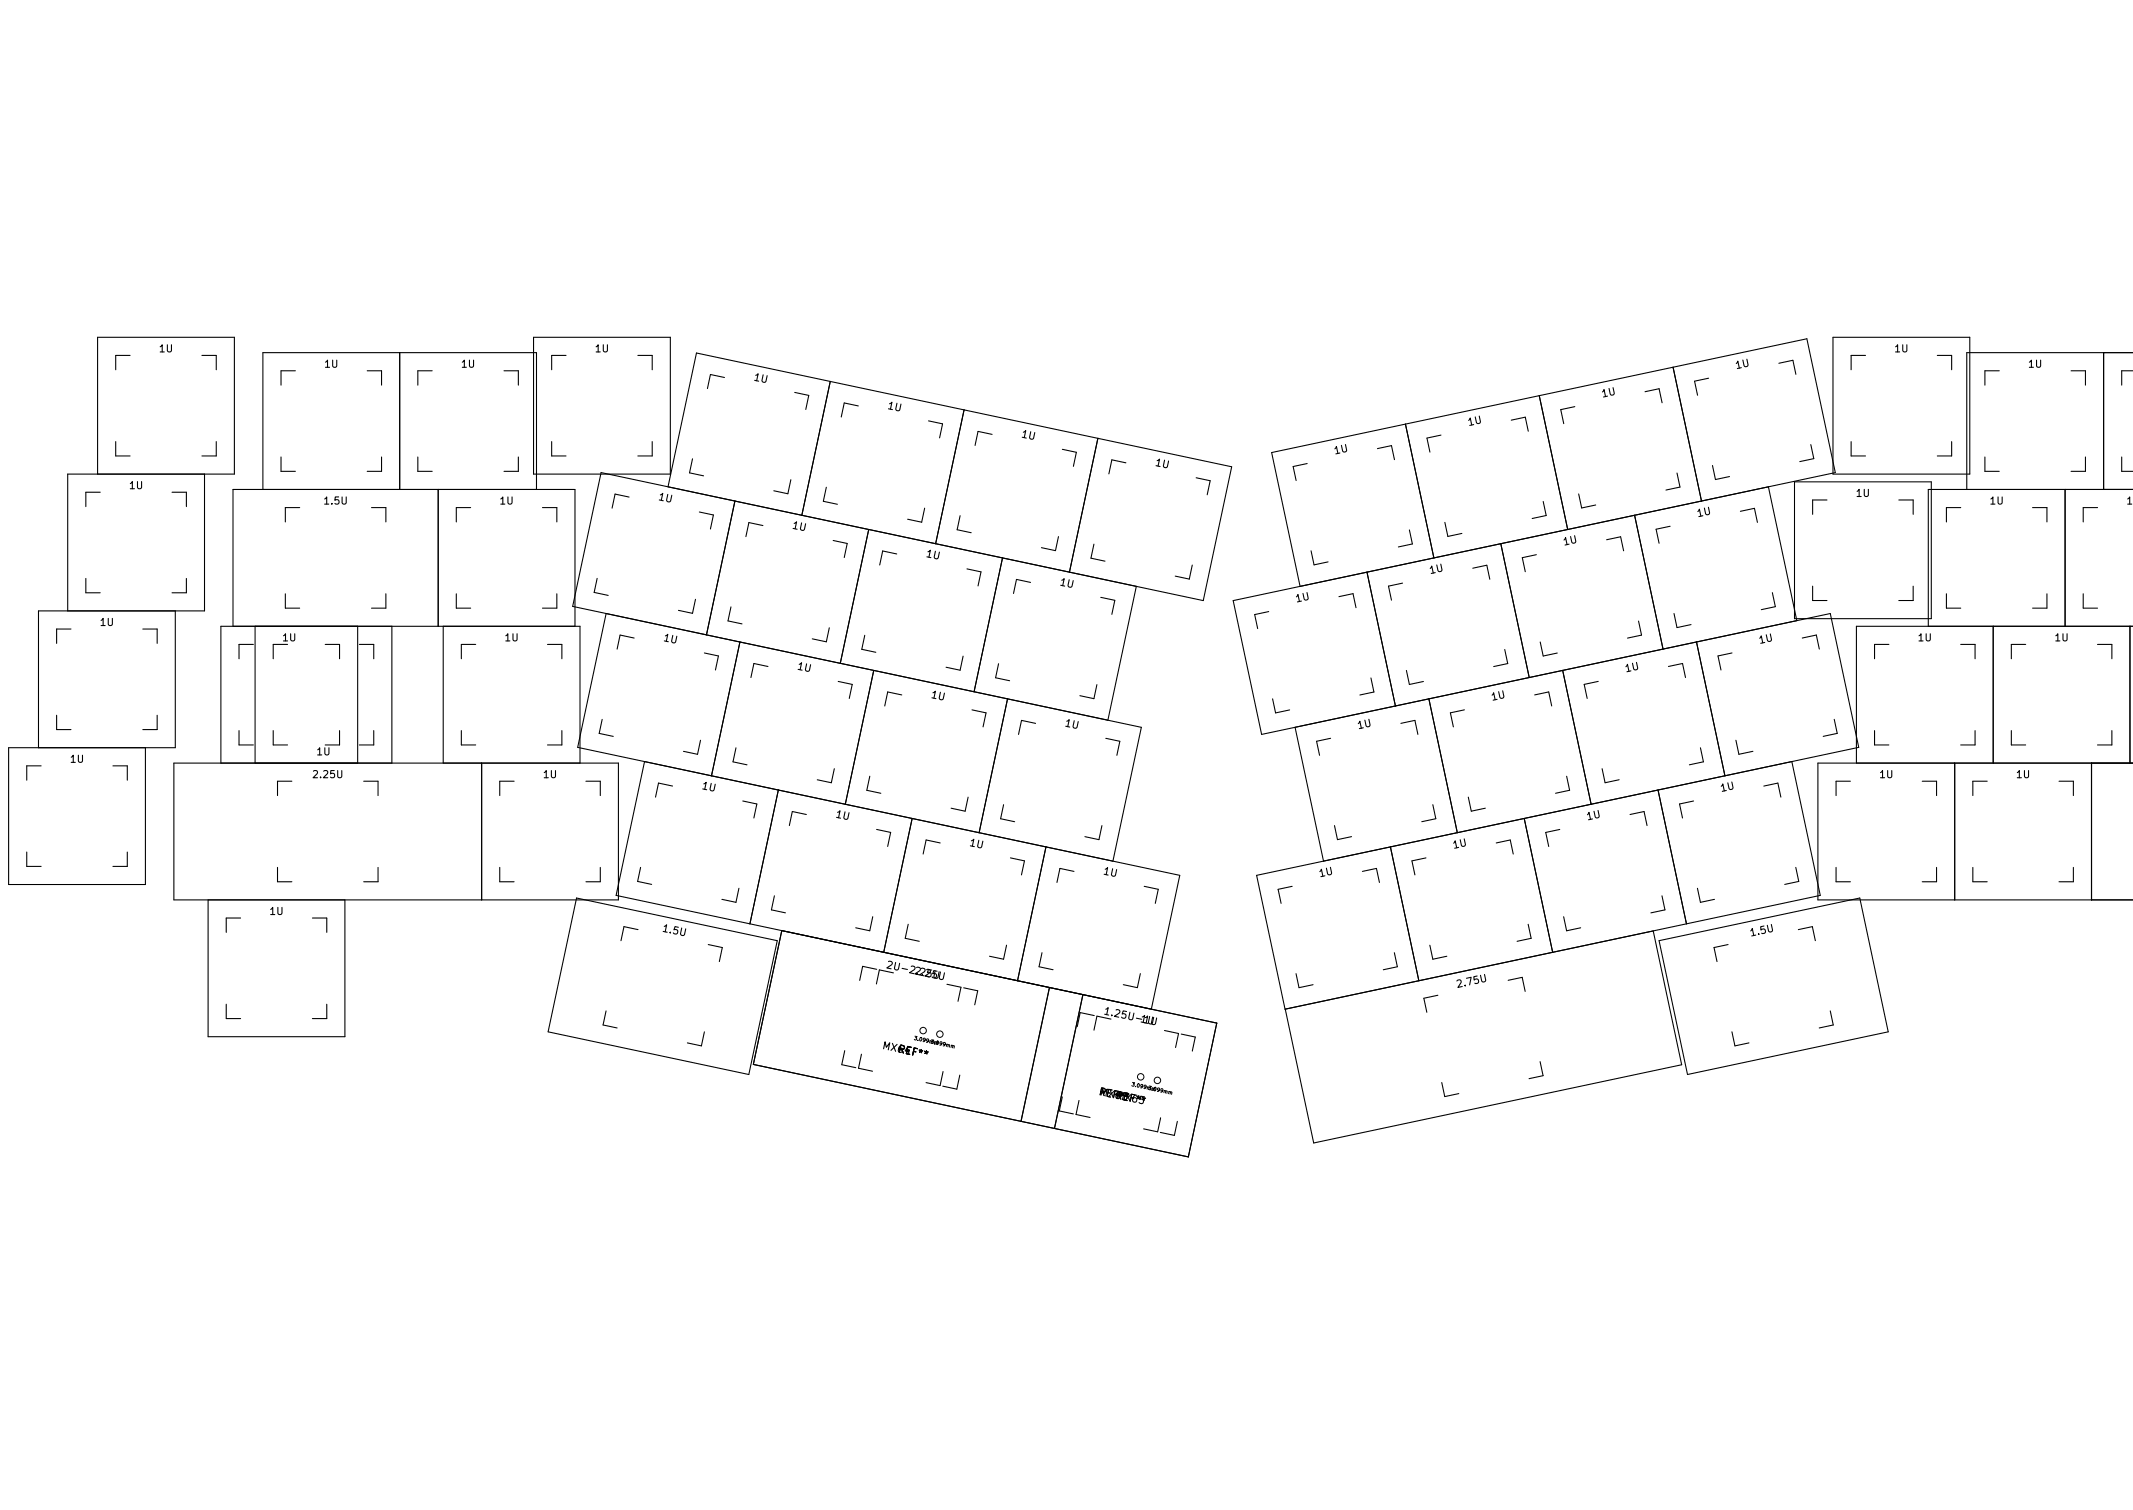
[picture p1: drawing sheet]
<svg xmlns="http://www.w3.org/2000/svg" width="297mm" height="210mm" viewBox="0 0 297 210" stroke-linecap="round" stroke-linejoin="round" font-family="sans-serif">
<defs><g id="words">
<g font-size="1.4">
<text x="22.2" y="49.1">1U</text>
<text x="45.2" y="51.2">1U</text>
<text x="64.3" y="51.2">1U</text>
<text x="82.9" y="49.1">1U</text>
<text x="105" y="53" transform="rotate(12 105 53)">1U</text>
<text x="241.9" y="51.4" transform="rotate(-12 241.9 51.4)">1U</text>
<text x="263.9" y="49.1">1U</text>
<text x="282.5" y="51.2">1U</text>
<text x="123.6" y="57" transform="rotate(12 123.6 57)">1U</text>
<text x="204.6" y="59.3" transform="rotate(-12 204.6 59.3)">1U</text>
<text x="223.2" y="55.3" transform="rotate(-12 223.2 55.3)">1U</text>
<text x="142.3" y="60.9" transform="rotate(12 142.3 60.9)">1U</text>
<text x="160.9" y="64.9" transform="rotate(12 160.9 64.9)">1U</text>
<text x="186" y="63.3" transform="rotate(-12 186 63.3)">1U</text>
<text x="18.1" y="68.1">1U</text>
<text x="45.3" y="70.2">1.5U</text>
<text x="69.7" y="70.2">1U</text>
<text x="91.7" y="69.6" transform="rotate(12 91.7 69.6)">1U</text>
<text x="236.5" y="72" transform="rotate(-12 236.5 72)">1U</text>
<text x="258.5" y="69.2">1U</text>
<text x="277.2" y="70.2">1U</text>
<text x="296.2" y="70.2">1U</text>
<text x="110.4" y="73.6" transform="rotate(12 110.4 73.6)">1U</text>
<text x="129" y="77.6" transform="rotate(12 129 77.6)">1U</text>
<text x="217.9" y="76" transform="rotate(-12 217.9 76)">1U</text>
<text x="147.6" y="81.5" transform="rotate(12 147.6 81.5)">1U</text>
<text x="180.6" y="83.9" transform="rotate(-12 180.6 83.9)">1U</text>
<text x="199.2" y="79.9" transform="rotate(-12 199.2 79.9)">1U</text>
<text x="14" y="87.2">1U</text>
<text x="39.4" y="89.3">1U</text>
<text x="70.4" y="89.3">1U</text>
<text x="92.4" y="89.3" transform="rotate(12 92.4 89.3)">1U</text>
<text x="245.1" y="89.6" transform="rotate(-12 245.1 89.6)">1U</text>
<text x="267.2" y="89.3">1U</text>
<text x="286.2" y="89.3">1U</text>
<text x="111.1" y="93.2" transform="rotate(12 111.1 93.2)">1U</text>
<text x="226.5" y="93.6" transform="rotate(-12 226.5 93.6)">1U</text>
<text x="129.7" y="97.2" transform="rotate(12 129.7 97.2)">1U</text>
<text x="148.3" y="101.2" transform="rotate(12 148.3 101.2)">1U</text>
<text x="189.2" y="101.5" transform="rotate(-12 189.2 101.5)">1U</text>
<text x="207.9" y="97.6" transform="rotate(-12 207.9 97.6)">1U</text>
<text x="9.8" y="106.2">1U</text>
<text x="44.2" y="105.2">1U</text>
<text x="43.8" y="108.3">2.25U</text>
<text x="75.7" y="108.3">1U</text>
<text x="97.8" y="109.9" transform="rotate(12 97.8 109.9)">1U</text>
<text x="116.4" y="113.8" transform="rotate(12 116.4 113.8)">1U</text>
<text x="239.8" y="110.3" transform="rotate(-12 239.8 110.3)">1U</text>
<text x="261.8" y="108.3">1U</text>
<text x="280.8" y="108.3">1U</text>
<text x="135" y="117.8" transform="rotate(12 135 117.8)">1U</text>
<text x="202.5" y="118.2" transform="rotate(-12 202.5 118.2)">1U</text>
<text x="221.1" y="114.2" transform="rotate(-12 221.1 114.2)">1U</text>
<text x="153.7" y="121.8" transform="rotate(12 153.7 121.8)">1U</text>
<text x="183.9" y="122.1" transform="rotate(-12 183.9 122.1)">1U</text>
<text x="37.6" y="127.4">1U</text>
<text x="92.4" y="129.7" transform="rotate(12 92.4 129.7)">1.5U</text>
<text x="244" y="130.4" transform="rotate(-12 244 130.4)">1.5U</text>
<text x="127.6" y="135.7" transform="rotate(12 127.6 135.7)">2.25U</text>
<text x="203.2" y="137.5" transform="rotate(-12 203.2 137.5)">2.75U</text>
<text x="154.5" y="141.4" transform="rotate(12 154.5 141.4)">1.25U-1U</text>
<text x="158.8" y="142.3" transform="rotate(12 158.8 142.3)">1U</text>
<text x="123" y="146.1" transform="rotate(12 123 146.1)">MX64</text>
<text x="125.2" y="146.5" transform="rotate(12 125.2 146.5)">REF**</text>
<text x="153.2" y="152.5" transform="rotate(12 153.2 152.5)">REF**</text>
<text x="155.5" y="153" transform="rotate(12 155.5 153)">REF**</text>
</g>
<g font-size=".7">
<text x="127.5" y="144.8" transform="rotate(12 127.5 144.8)">3.099mm</text>
<text x="129.8" y="145.3" transform="rotate(12 129.8 145.3)">3.099mm</text>
<text x="157.8" y="151.3" transform="rotate(12 157.8 151.3)">3.099mm</text>
<text x="160.1" y="151.8" transform="rotate(12 160.1 151.8)">3.099mm</text>
</g>
</g></defs>
<g fill="none" stroke="#000" stroke-width=".15">
<path d="M18.1 49.5h-2v2M28.1 49.5h2v2M41.1 51.6h-2v2M51.1 51.6h2v2M55.7 49.1v19.1M60.2 51.6h-2v2M70.2 51.6h2v2M74.3 47h19.1v19h-19.1zM78.8 49.5h-2v2M88.8 49.5h2v2M100.9 52.6l-2-.5-.4 2M110.7 54.6l1.9 .5-.4 1.9"/>
<path d="M115.6 53.1l-18.6-3.9-4 18.6 37.3 7.9 4-18.6M115.6 53.1l-3.9 18.6M115.6 53.1l18.7 4M119.5 56.5l-1.9-.4-.4 2M129.3 58.6l2 .4-.5 2M134.3 57.1l18.6 3.9M195.7 59.1l4 18.6M210.5 58.5l1.9-.4 .4 1.9M214.4 55.1l3.9 18.6M219.3 56.6l-2 .4 .5 2M229.1 54.5l1.9-.4 .5 2M233 51.1l3.9 18.7"/>
<path d="M237.9 52.7l-1.9 .4 .4 1.9M247.7 50.6l2-.4 .4 1.9M255.3 47h19v19h-19zM259.8 49.5h-2v2M269.8 49.5h2v2M278.4 51.6h-2v2M288.4 51.6h2v2M292.9 49.1v19.1M297.1 49.1h-23.2v19.1M297.1 51.6h-1.6v2M13.6 66v-19h19v19h-23.2v19.1M14 68.5h-2v2"/>
<path d="M16.1 61.5v2h2M24 68.5h2v2M28.5 66v19.1h-23.1v19M30.1 61.5v2h-2M36.6 68.2v-19.1h38.1v19.1M39.1 63.6v2h2M41.7 70.7h-2v2M51.7 70.7h2v2M53.1 63.6v2h-2M58.2 63.6v2h2M61 68.2v19M65.5 70.7h-2v2"/>
<path d="M72.2 63.6v2h-2M75.5 70.7h2v2M76.8 61.5v2h2M83.7 65.8l18.6 4-3.9 18.6-18.7-4zM87.6 69.2l-1.9-.4-.5 2M90.8 61.5v2h-2M96.4 63.9l-.4 1.9 2 .5M97.4 71.3l1.9 .4-.4 2M106.2 73.2l-1.9-.4-.4 1.9M110.1 66.8l-.4 2-1.9-.5M115.1 67.8l-.4 2 1.9 .4M116 75.3l2 .4-.4 1.9"/>
<path d="M124.9 77.1l-2-.4-.4 2M128.8 70.8l-.4 1.9-2-.4M133.7 71.8l-.4 2 1.9 .4M134.7 79.2l1.9 .4-.4 2M138.2 60.5l-2-.4-.4 1.9M147.4 74.7l-.4 2-2-.4M147.9 62.6l2 .4-.4 1.9M152.3 75.8l-.4 1.9 2 .4M152.9 61l18.6 4-3.9 18.6-28-5.9-4 18.6 23.3 5-3.9 18.6-37.3-7.9 4-18.6M152.9 61l-4 18.7-27.9-6-4 18.7-32.6-7-4 18.7 28 5.9-4 18.6M156.8 64.4l-2-.4-.4 2M166 78.7l-.4 1.9-1.9-.4"/>
<path d="M166.6 66.5l1.9 .4-.4 2M182 64.5l-1.9 .5 .4 1.9M182.6 76.7l.4 2 1.9-.5M190.4 79.7l3.9 18.6M191.8 62.5l2-.5 .4 2M196.3 73.8l.4 1.9-2 .5M200.7 60.6l-2 .4 .4 2M201.2 72.7l.4 2 2-.4M205.1 79.1l2-.4 .4 2M209 75.7l4 18.6M213.9 77.2l-1.9 .5 .4 1.9M214.9 69.8l.4 2-1.9 .4"/>
<path d="M219.8 68.8l.5 1.9 1.9-.4M223.7 75.2l2-.5 .4 2M227.6 71.7l4 18.7M232.6 73.3l-2 .4 .4 1.9M233.5 65.9l.5 1.9-2 .4M238.5 64.8l.4 2 1.9-.4M242.4 71.2l1.9-.4 .4 1.9M246.3 67.8l3.9 18.6M249.9 67.1h19.1v19h-19.1zM252.2 61.9l.4 2-2 .4M254.4 69.6h-2v2M257.8 61.5v2h2"/>
<path d="M264.4 69.6h2v2M271.8 61.5v2h-2M273.1 70.7h-2v2M276.4 63.6v2h2M283.1 70.7h2v2M287.6 68.2v19M290.4 63.6v2h-2M292.1 70.7h-2v2M295.5 63.6v2h1.6M297.1 68.2h-28.6v19M7.9 99.6v2h2M9.9 87.6h-2v2"/>
<path d="M12 80.5v2h2M19.9 87.6h2v2M21.9 99.6v2h-2M24.4 85.1v19h-23.2v19.1h19.1v-19.1M26 80.5v2h-2M32.4 87.2v-19h47.7v19M35.3 89.7h-2v2M35.5 87.2v19.1M39.7 82.7v2h2M40 89.7h-2v2M45.3 89.7h2v2M49.8 87.2v19.1"/>
<path d="M50 89.7h2v2M53.7 82.7v2h-2M54.6 87.2v19.1M61.7 87.2v19.1M63.5 82.7v2h2M66.2 89.7h-2v2M76.2 89.7h2v2M77.5 82.7v2h-2M83.2 80.5l-.5 2 2 .4M88.3 88.8l-1.9-.4-.5 2M96.9 83.4l-.5 2-1.9-.4M98.1 90.9l1.9 .4-.4 2"/>
<path d="M101.8 84.5l-.4 2 1.9 .4M106.9 92.8l-1.9-.4-.4 1.9M115.5 87.4l-.4 2-2-.4M116.7 94.9l2 .4-.4 2M120.4 88.5l-.4 1.9 2 .4M125.6 96.8l-2-.5-.4 2M134.1 91.4l-.4 1.9-2-.4M135.4 98.8l1.9 .5-.4 1.9M139.1 92.4l-.5 2 2 .4M143.5 81.1l-1.9-.4-.5 1.9M152.8 95.3l-.5 2-1.9-.4M153.3 83.2l1.9 .4-.4 1.9"/>
<path d="M158.2 81.6l-3.9 18.7M176.7 85.2l-2 .4 .4 1.9M177.2 97.3l.4 2 2-.4M181 81.6l-3.9-18.6 74.5-15.8 4 18.6-83.9 17.8 4 18.7 79.2-16.9 3.9 18.7-18.6 3.9-3.9-18.6M186.5 83.1l1.9-.4 .4 1.9M190.9 94.4l.4 2-1.9 .4M195.3 81.2l-1.9 .4 .4 2M195.9 93.4l.4 1.9 1.9-.4M199 97.3l3.9 18.6M203.9 98.8l-1.9 .5 .4 1.9M209.5 90.4l.5 2-2 .4M213.7 96.8l2-.5 .4 2"/>
<path d="M214.5 89.4l.4 1.9 2-.4M217.6 93.4l4 18.6M222.6 94.9l-2 .4 .4 2M228.2 86.5l.4 1.9-2 .5M232.4 92.8l1.9-.4 .4 1.9M233.1 85.4l.4 2 2-.4M241.2 90.9l-2 .4 .5 2M246.8 82.5l.4 2-1.9 .4M251 88.8l1.9-.4 .5 2M252.4 81.6v2h2M263 89.7h-2v2M266.4 81.6v2h-2"/>
<path d="M271.1 82.7v2h2M273 89.7h2v2M277.6 87.2v19.1M282.1 89.7h-2v2M285.1 82.7v2h-2M290.1 82.7v2h2M292.1 89.7h2v2M296.6 87.2v19.1M297.1 87.2h-38.6v19.1M3.7 118.6v2h2M5.7 106.6h-2v2M15.7 106.6h2v2"/>
<path d="M17.7 118.6v2h-2M24.2 106.3h61.9v19h-61.9zM30.8 106.3v-19.1h50v19.1M33.3 101.7v2h2M38 101.7v2h2M40.6 108.8h-2v2M47.3 101.7v2h-2M50.6 108.8h2v2M52 101.7v2h-2M64.2 101.7v2h2M67.1 106.3v19M71.6 108.8h-2v2"/>
<path d="M78.2 101.7v2h-2M81.6 108.8h2v2M83.9 100.2l-.5 1.9 2 .4M89.8 106l-4 18.7 18.6 3.9M93.7 109.5l-2-.5-.4 2M97.6 103.1l-.5 1.9-1.9-.4M102.5 104.1l-.4 2 1.9 .4M103.4 111.5l2 .4-.4 2M112.3 113.4l-2-.4-.4 2M116.2 107l-.4 2-2-.4M121.1 108.1l-.4 1.9 2 .5M122.1 115.5l1.9 .4-.4 2"/>
<path d="M130.9 117.4l-1.9-.4-.4 1.9M134.8 111l-.4 2-2-.5M136.3 115.9l4-18.6-37.3-7.9-3.9 18.6 27.9 6-3.9 18.6-18.7-4M139.8 112l-.5 2 2 .4M140.7 119.5l2 .4-.5 1.9M144.2 100.7l-1.9-.4-.5 2M153.5 115l-.5 1.9-1.9-.4M154 102.8l1.9 .4-.4 2M180.3 101.3l4 18.6M185.3 102.8l-2 .4 .5 2M185.8 115l.5 1.9 1.9-.4M193.6 117.9l4 18.7-18.6 3.9"/>
<path d="M195.1 100.7l1.9-.4 .5 2M198.6 119.5l-2 .4 .4 1.9M199.5 112l.4 2-1.9 .4M204.5 111l.4 2 1.9-.5M208.4 117.4l1.9-.4 .4 1.9M212.3 114l3.9 18.6M217.2 115.5l-1.9 .4 .4 2M218.2 108.1l.4 1.9-2 .5M223.1 107l.4 2 2-.4M227 113.4l2-.4 .4 2M230.9 110l4 18.6M235.8 111.5l-1.9 .4 .4 2"/>
<path d="M236.8 104.1l.4 2-1.9 .4M241.7 103.1l.5 1.9 1.9-.4M245.6 109.5l2-.5 .4 2M255.4 100.2l.5 1.9-2 .4M257.7 108.8h-2v2M261 101.7v2h2M267.7 108.8h2v2M272.2 106.3v19M275 101.7v2h-2M276.7 108.8h-2v2M280.1 101.7v2h2M286.7 108.8h2v2"/>
<path d="M291.3 106.3v19M294.1 101.7v2h-2M297.1 106.3h-43.9v19h43.9M29 125.3v19.1h19v-19.1M31.5 139.8v2h2M33.5 127.8h-2v2M38.6 120.8v2h2M43.5 127.8h2v2M45.5 139.8v2h-2M52.6 120.8v2h-2M69.6 120.8v2h2M80.3 125l27.9 6-3.9 18.6-28-5.9z"/>
<path d="M83.6 120.8v2h-2M88.8 129.4l-1.9-.4-.4 2M89.2 120.8l-.4 1.9 1.9 .4M98.6 131.5l2 .4-.4 2M102.9 123.7l-.4 1.9-2-.4M107.8 124.7l-.4 2 2 .4M108.9 129.6l41.9 8.9-4 18.6-41.9-8.9zM121.5 127.6l-.4 2-1.9-.4M122.1 135l-2-.4-.4 1.9M123.7 133.9h.4l.1 .3-.7 .6 .6 .1M124.4 135.5l-1.9-.4-.5 1.9M124.7 134l-.1 .8 .1 .2h.3l.1-.1 .2-.8"/>
<path d="M125.6 134.8l.8 .2M126.5 128.7l-.4 2 1.9 .4M126.9 134.6h.4l.1 .3-.7 .5 .6 .2M131.9 137.1l1.9 .4-.4 1.9M134.2 137.5l2 .5-.5 1.9M140.2 131.6l-.4 2-2-.5M145.1 132.7l-.4 1.9 2 .4M146.2 137.5l-4 18.6 23.3 5 3.9-18.6-27.7-5.9 4-18.7 18.6 4-4 18.6M149.6 121.3l-2-.4-.4 2M150.8 138.5l-3.9 18.6M158.8 135.6l-.4 1.9-2-.4M159.3 123.4l2 .4-.4 2"/>
<path d="M179.9 123.4l-1.9 .4 .4 2M180.5 135.6l.4 1.9 2-.4M189.7 121.3l2-.4 .4 2M194.2 132.7l.4 1.9-2 .4M199.1 131.6l.4 2 2-.5M200.2 138.6l-1.9 .4 .4 2M210 136.5l2-.4 .4 1.9M212.8 128.7l.4 2-1.9 .4M217.8 127.6l.4 2 1.9-.4M230.2 129.6l4 18.7-51.3 10.9-7.9-37.3 74.5-15.9 4 18.7-74.5 15.8M231 131l28-6 4 18.7-28 5.9zM231.4 124.7l.5 2-2 .4"/>
<path d="M236.4 123.7l.4 1.9 2-.4M240.6 131.5l-1.9 .4 .4 2M250.1 120.8l.4 1.9-2 .4M250.4 129.4l2-.4 .4 2M255.7 120.8v2h2M269.7 120.8v2h-2M274.7 120.8v2h2M288.7 120.8v2h-2M84.4 140.8l-.4 1.9 1.9 .4M98.1 143.7l-.4 1.9-2-.4M117.6 146.3l-.4 1.9 2 .5M120 146.8l-.4 1.9 1.9 .5"/>
<path d="M131.3 149.2l-.4 2-1.9-.5M133.7 149.7l-.5 2-1.9-.5M147.9 152.7l-.4 2 2 .4M150.3 153.2l-.5 2 2 .4M152.4 141.4l-2-.4-.4 2M153.8 141.2l.6 .1M154 140.5l.3-.2-.2 1M154.7 141.9l-1.9-.4-.5 1.9M161.6 155.6l-.4 2-1.9-.4M162.2 143.5l1.9 .4-.4 2M164 156.1l-.5 2-1.9-.4M164.5 144l2 .4-.5 2"/>
<path d="M200.8 150.7l.4 2 1.9-.4M214.5 147.8l.4 2-2 .4M241.2 143.7l.4 1.9 2-.4M254.9 140.8l.4 1.9-2 .4"/>
</g>
<g fill="none" stroke="#000" stroke-width=".14">
<circle cx="128.6" cy="143.5" r=".45"/>
<circle cx="130.9" cy="144" r=".45"/>
<circle cx="158.9" cy="149.9" r=".45"/>
<circle cx="161.2" cy="150.4" r=".45"/>
</g>
<use href="#words"/>
</svg>
